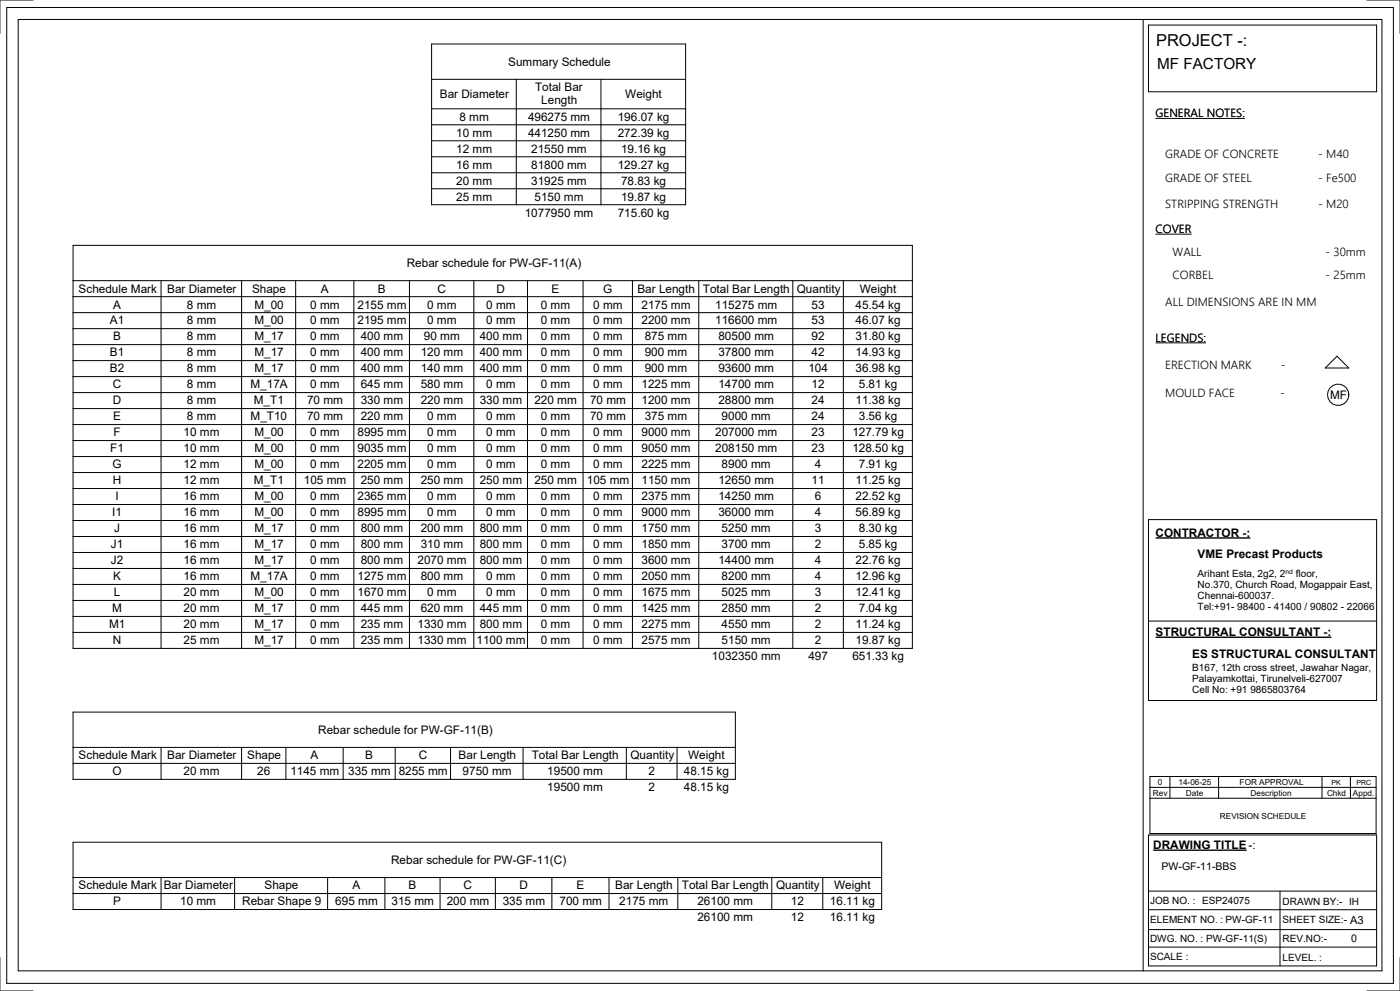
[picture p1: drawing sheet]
<svg xmlns="http://www.w3.org/2000/svg" width="420mm" height="297mm" viewBox="0 0 420 297" stroke-linecap="round" stroke-linejoin="round" font-family="sans-serif">
<defs><g id="words">
<text font-size="4.9" x="346.9" y="13.9">PROJECT -:</text>
<text font-size="4.6" x="347.2" y="20.7">MF FACTORY</text>
<g font-size="3.5">
<text x="152.5" y="19.6">Summary Schedule</text>
<text x="132" y="29.4">Bar Diameter</text>
<text x="160.6" y="27.3">Total Bar</text>
<text x="187.6" y="29.4">Weight</text>
<text x="162.4" y="31.3">Length</text>
<text x="346.7" y="35.2">GENERAL NOTES:</text>
<text x="136.9" y="41">10 mm</text>
<text x="137.9" y="36.2">8 mm</text>
<text x="158.4" y="36.2">496275 mm</text>
<text x="158.4" y="41">441250 mm</text>
<text x="185.4" y="36.2">196.07 kg</text>
<text x="185.4" y="41">272.39 kg</text>
<text x="136.9" y="45.8">12 mm</text>
<text x="159.4" y="45.8">21550 mm</text>
<text x="186.3" y="45.8">19.16 kg</text>
<text x="349.6" y="47.3">GRADE OF CONCRETE</text>
<text x="395.5" y="47.3">- M40</text>
<text x="136.9" y="50.6">16 mm</text>
<text x="159.4" y="50.6">81800 mm</text>
<text x="185.4" y="50.6">129.27 kg</text>
<text x="136.9" y="55.3">20 mm</text>
<text x="159.4" y="55.3">31925 mm</text>
<text x="186.3" y="55.3">78.83 kg</text>
<text x="349.6" y="54.6">GRADE OF STEEL</text>
<text x="395.5" y="54.6">- Fe500</text>
<text x="136.9" y="60.1">25 mm</text>
<text x="157.5" y="64.9">1077950 mm</text>
<text x="160.4" y="60.1">5150 mm</text>
<text x="185.4" y="64.9">715.60 kg</text>
<text x="186.3" y="60.1">19.87 kg</text>
<text x="349.6" y="62.3">STRIPPING STRENGTH</text>
<text x="395.5" y="62.3">- M20</text>
<text x="346.7" y="69.9">COVER</text>
<text x="351.8" y="76.8">WALL</text>
<text x="397.8" y="76.8">- 30mm</text>
<text x="122.1" y="80">Rebar schedule for PW-GF-11(A)</text>
<text x="351.8" y="83.5">CORBEL</text>
<text x="397.8" y="83.5">- 25mm</text>
<text x="23.6" y="87.7">Schedule Mark</text>
<text x="50.2" y="87.7">Bar Diameter</text>
<text x="75.6" y="87.7">Shape</text>
<text x="96.3" y="87.7">A</text>
<text x="113.4" y="87.7">B</text>
<text x="131.3" y="87.7">C</text>
<text x="149" y="87.7">D</text>
<text x="165.4" y="87.7">E</text>
<text x="181" y="87.7">G</text>
<text x="191.3" y="87.7">Bar Length</text>
<text x="210.9" y="87.7">Total Bar Length</text>
<text x="239.1" y="87.7">Quantity</text>
<text x="258" y="87.7">Weight</text>
<text x="34" y="92.5">A</text>
<text x="56.1" y="92.5">8 mm</text>
<text x="76.3" y="92.5">M_00</text>
<text x="93.1" y="92.5">0 mm</text>
<text x="107.3" y="92.5">2155 mm</text>
<text x="128.2" y="92.5">0 mm</text>
<text x="145.9" y="92.5">0 mm</text>
<text x="162.3" y="92.5">0 mm</text>
<text x="178" y="92.5">0 mm</text>
<text x="192.5" y="92.5">2175 mm</text>
<text x="214.6" y="92.5">115275 mm</text>
<text x="243.5" y="92.5">53</text>
<text x="256.7" y="92.5">45.54 kg</text>
<text x="349.6" y="91.6">ALL DIMENSIONS ARE IN MM</text>
<text x="33" y="97.3">A1</text>
<text x="56.1" y="97.3">8 mm</text>
<text x="76.3" y="97.3">M_00</text>
<text x="93.1" y="97.3">0 mm</text>
<text x="107.3" y="97.3">2195 mm</text>
<text x="128.2" y="97.3">0 mm</text>
<text x="145.9" y="97.3">0 mm</text>
<text x="162.3" y="97.3">0 mm</text>
<text x="178" y="97.3">0 mm</text>
<text x="192.5" y="97.3">2200 mm</text>
<text x="214.6" y="97.3">116600 mm</text>
<text x="243.5" y="97.3">53</text>
<text x="256.7" y="97.3">46.07 kg</text>
<text x="33" y="106.9">B1</text>
<text x="34" y="102.1">B</text>
<text x="56.1" y="102.1">8 mm</text>
<text x="56.1" y="106.9">8 mm</text>
<text x="76.3" y="102.1">M_17</text>
<text x="76.3" y="106.9">M_17</text>
<text x="93.1" y="102.1">0 mm</text>
<text x="93.1" y="106.9">0 mm</text>
<text x="108.2" y="102.1">400 mm</text>
<text x="108.2" y="106.9">400 mm</text>
<text x="126.2" y="106.9">120 mm</text>
<text x="127.2" y="102.1">90 mm</text>
<text x="143.9" y="102.1">400 mm</text>
<text x="143.9" y="106.9">400 mm</text>
<text x="162.3" y="102.1">0 mm</text>
<text x="162.3" y="106.9">0 mm</text>
<text x="178" y="102.1">0 mm</text>
<text x="178" y="106.9">0 mm</text>
<text x="193.4" y="102.1">875 mm</text>
<text x="193.4" y="106.9">900 mm</text>
<text x="215.6" y="102.1">80500 mm</text>
<text x="215.6" y="106.9">37800 mm</text>
<text x="243.5" y="102.1">92</text>
<text x="243.5" y="106.9">42</text>
<text x="256.7" y="102.1">31.80 kg</text>
<text x="256.7" y="106.9">14.93 kg</text>
<text x="346.7" y="102.5">LEGENDS:</text>
<text x="33" y="111.7">B2</text>
<text x="56.1" y="111.7">8 mm</text>
<text x="76.3" y="111.7">M_17</text>
<text x="93.1" y="111.7">0 mm</text>
<text x="108.2" y="111.7">400 mm</text>
<text x="126.2" y="111.7">140 mm</text>
<text x="143.9" y="111.7">400 mm</text>
<text x="162.3" y="111.7">0 mm</text>
<text x="178" y="111.7">0 mm</text>
<text x="193.4" y="111.7">900 mm</text>
<text x="215.6" y="111.7">93600 mm</text>
<text x="242.6" y="111.7">104</text>
<text x="256.7" y="111.7">36.98 kg</text>
<text x="349.6" y="110.8">ERECTION MARK</text>
<text x="384.3" y="110.8">-</text>
<text x="33.9" y="116.5">C</text>
<text x="56.1" y="116.5">8 mm</text>
<text x="75.2" y="116.5">M_17A</text>
<text x="93.1" y="116.5">0 mm</text>
<text x="108.2" y="116.5">645 mm</text>
<text x="126.2" y="116.5">580 mm</text>
<text x="145.9" y="116.5">0 mm</text>
<text x="162.3" y="116.5">0 mm</text>
<text x="178" y="116.5">0 mm</text>
<text x="192.5" y="116.5">1225 mm</text>
<text x="215.6" y="116.5">14700 mm</text>
<text x="243.5" y="116.5">12</text>
<text x="257.7" y="116.5">5.81 kg</text>
<text x="349.6" y="119.1">MOULD FACE</text>
<text x="384.2" y="119.1">-</text>
<text x="399.1" y="119.7">MF</text>
<text x="33.9" y="121.2">D</text>
<text x="56.1" y="121.2">8 mm</text>
<text x="76.2" y="121.2">M_T1</text>
<text x="92.1" y="121.2">70 mm</text>
<text x="108.2" y="121.2">330 mm</text>
<text x="126.2" y="121.2">220 mm</text>
<text x="143.9" y="121.2">330 mm</text>
<text x="160.3" y="121.2">220 mm</text>
<text x="177" y="121.2">70 mm</text>
<text x="192.5" y="121.2">1200 mm</text>
<text x="215.6" y="121.2">28800 mm</text>
<text x="243.5" y="121.2">24</text>
<text x="256.7" y="121.2">11.38 kg</text>
<text x="34" y="126">E</text>
<text x="34.1" y="130.8">F</text>
<text x="55.1" y="130.8">10 mm</text>
<text x="56.1" y="126">8 mm</text>
<text x="75.2" y="126">M_T10</text>
<text x="76.3" y="130.8">M_00</text>
<text x="92.1" y="126">70 mm</text>
<text x="93.1" y="130.8">0 mm</text>
<text x="107.3" y="130.8">8995 mm</text>
<text x="108.2" y="126">220 mm</text>
<text x="128.2" y="130.8">0 mm</text>
<text x="128.2" y="126">0 mm</text>
<text x="145.9" y="126">0 mm</text>
<text x="145.9" y="130.8">0 mm</text>
<text x="162.3" y="126">0 mm</text>
<text x="162.3" y="130.8">0 mm</text>
<text x="177" y="126">70 mm</text>
<text x="178" y="130.8">0 mm</text>
<text x="192.5" y="130.8">9000 mm</text>
<text x="193.4" y="126">375 mm</text>
<text x="214.6" y="130.8">207000 mm</text>
<text x="216.5" y="126">9000 mm</text>
<text x="243.5" y="126">24</text>
<text x="243.5" y="130.8">23</text>
<text x="255.8" y="130.8">127.79 kg</text>
<text x="257.7" y="126">3.56 kg</text>
<text x="33.1" y="135.6">F1</text>
<text x="55.1" y="135.6">10 mm</text>
<text x="76.3" y="135.6">M_00</text>
<text x="93.1" y="135.6">0 mm</text>
<text x="107.3" y="135.6">9035 mm</text>
<text x="128.2" y="135.6">0 mm</text>
<text x="145.9" y="135.6">0 mm</text>
<text x="162.3" y="135.6">0 mm</text>
<text x="178" y="135.6">0 mm</text>
<text x="192.5" y="135.6">9050 mm</text>
<text x="214.6" y="135.6">208150 mm</text>
<text x="243.5" y="135.6">23</text>
<text x="255.8" y="135.6">128.50 kg</text>
<text x="33.8" y="140.4">G</text>
<text x="55.1" y="140.4">12 mm</text>
<text x="76.3" y="140.4">M_00</text>
<text x="93.1" y="140.4">0 mm</text>
<text x="107.3" y="140.4">2205 mm</text>
<text x="128.2" y="140.4">0 mm</text>
<text x="145.9" y="140.4">0 mm</text>
<text x="162.3" y="140.4">0 mm</text>
<text x="178" y="140.4">0 mm</text>
<text x="192.5" y="140.4">2225 mm</text>
<text x="216.5" y="140.4">8900 mm</text>
<text x="244.5" y="140.4">4</text>
<text x="257.7" y="140.4">7.91 kg</text>
<text x="33.9" y="145.2">H</text>
<text x="55.1" y="145.2">12 mm</text>
<text x="76.2" y="145.2">M_T1</text>
<text x="91.2" y="145.2">105 mm</text>
<text x="108.2" y="145.2">250 mm</text>
<text x="126.2" y="145.2">250 mm</text>
<text x="143.9" y="145.2">250 mm</text>
<text x="160.3" y="145.2">250 mm</text>
<text x="176.1" y="145.2">105 mm</text>
<text x="192.5" y="145.2">1150 mm</text>
<text x="215.6" y="145.2">12650 mm</text>
<text x="243.5" y="145.2">11</text>
<text x="256.7" y="145.2">11.25 kg</text>
<text x="33.7" y="154.8">I1</text>
<text x="34.6" y="150">I</text>
<text x="55.1" y="150">16 mm</text>
<text x="55.1" y="154.8">16 mm</text>
<text x="76.3" y="150">M_00</text>
<text x="76.3" y="154.8">M_00</text>
<text x="93.1" y="150">0 mm</text>
<text x="93.1" y="154.8">0 mm</text>
<text x="107.3" y="150">2365 mm</text>
<text x="107.3" y="154.8">8995 mm</text>
<text x="128.2" y="150">0 mm</text>
<text x="128.2" y="154.8">0 mm</text>
<text x="145.9" y="150">0 mm</text>
<text x="145.9" y="154.8">0 mm</text>
<text x="162.3" y="150">0 mm</text>
<text x="162.3" y="154.8">0 mm</text>
<text x="178" y="150">0 mm</text>
<text x="178" y="154.8">0 mm</text>
<text x="192.5" y="150">2375 mm</text>
<text x="192.5" y="154.8">9000 mm</text>
<text x="215.6" y="150">14250 mm</text>
<text x="215.6" y="154.8">36000 mm</text>
<text x="244.5" y="150">6</text>
<text x="244.5" y="154.8">4</text>
<text x="256.7" y="150">22.52 kg</text>
<text x="256.7" y="154.8">56.89 kg</text>
<text x="34.3" y="159.6">J</text>
<text x="55.1" y="159.6">16 mm</text>
<text x="76.3" y="159.6">M_17</text>
<text x="93.1" y="159.6">0 mm</text>
<text x="108.2" y="159.6">800 mm</text>
<text x="126.2" y="159.6">200 mm</text>
<text x="143.9" y="159.6">800 mm</text>
<text x="162.3" y="159.6">0 mm</text>
<text x="178" y="159.6">0 mm</text>
<text x="192.5" y="159.6">1750 mm</text>
<text x="216.5" y="159.6">5250 mm</text>
<text x="244.5" y="159.6">3</text>
<text x="257.7" y="159.6">8.30 kg</text>
<text x="346.8" y="160.9">CONTRACTOR -:</text>
<text x="33.3" y="164.4">J1</text>
<text x="55.1" y="164.4">16 mm</text>
<text x="76.3" y="164.4">M_17</text>
<text x="93.1" y="164.4">0 mm</text>
<text x="108.2" y="164.4">800 mm</text>
<text x="126.2" y="164.4">310 mm</text>
<text x="143.9" y="164.4">800 mm</text>
<text x="162.3" y="164.4">0 mm</text>
<text x="178" y="164.4">0 mm</text>
<text x="192.5" y="164.4">1850 mm</text>
<text x="216.5" y="164.4">3700 mm</text>
<text x="244.5" y="164.4">2</text>
<text x="257.7" y="164.4">5.85 kg</text>
<text x="359.3" y="167.3">VME Precast Products</text>
<text x="33.3" y="169.2">J2</text>
<text x="34" y="174">K</text>
<text x="55.1" y="169.2">16 mm</text>
<text x="55.1" y="174">16 mm</text>
<text x="75.2" y="174">M_17A</text>
<text x="76.3" y="169.2">M_17</text>
<text x="93.1" y="169.2">0 mm</text>
<text x="93.1" y="174">0 mm</text>
<text x="107.3" y="174">1275 mm</text>
<text x="108.2" y="169.2">800 mm</text>
<text x="125.3" y="169.2">2070 mm</text>
<text x="126.2" y="174">800 mm</text>
<text x="143.9" y="169.2">800 mm</text>
<text x="145.9" y="174">0 mm</text>
<text x="162.3" y="174">0 mm</text>
<text x="162.3" y="169.2">0 mm</text>
<text x="178" y="174">0 mm</text>
<text x="178" y="169.2">0 mm</text>
<text x="192.5" y="174">2050 mm</text>
<text x="192.5" y="169.2">3600 mm</text>
<text x="215.6" y="169.2">14400 mm</text>
<text x="216.5" y="174">8200 mm</text>
<text x="244.5" y="174">4</text>
<text x="244.5" y="169.2">4</text>
<text x="256.7" y="174">12.96 kg</text>
<text x="256.7" y="169.2">22.76 kg</text>
<text x="34.2" y="178.8">L</text>
<text x="55.1" y="178.8">20 mm</text>
<text x="76.3" y="178.8">M_00</text>
<text x="93.1" y="178.8">0 mm</text>
<text x="107.3" y="178.8">1670 mm</text>
<text x="128.2" y="178.8">0 mm</text>
<text x="145.9" y="178.8">0 mm</text>
<text x="162.3" y="178.8">0 mm</text>
<text x="178" y="178.8">0 mm</text>
<text x="192.5" y="178.8">1675 mm</text>
<text x="216.5" y="178.8">5025 mm</text>
<text x="244.5" y="178.8">3</text>
<text x="256.7" y="178.8">12.41 kg</text>
<text x="33.7" y="183.6">M</text>
<text x="55.1" y="183.6">20 mm</text>
<text x="76.3" y="183.6">M_17</text>
<text x="93.1" y="183.6">0 mm</text>
<text x="108.2" y="183.6">445 mm</text>
<text x="126.2" y="183.6">620 mm</text>
<text x="143.9" y="183.6">445 mm</text>
<text x="162.3" y="183.6">0 mm</text>
<text x="178" y="183.6">0 mm</text>
<text x="192.5" y="183.6">1425 mm</text>
<text x="216.5" y="183.6">2850 mm</text>
<text x="244.5" y="183.6">2</text>
<text x="257.7" y="183.6">7.04 kg</text>
<text x="32.7" y="188.4">M1</text>
<text x="55.1" y="188.4">20 mm</text>
<text x="76.3" y="188.4">M_17</text>
<text x="93.1" y="188.4">0 mm</text>
<text x="108.2" y="188.4">235 mm</text>
<text x="125.3" y="188.4">1330 mm</text>
<text x="143.9" y="188.4">800 mm</text>
<text x="162.3" y="188.4">0 mm</text>
<text x="178" y="188.4">0 mm</text>
<text x="192.5" y="188.4">2275 mm</text>
<text x="216.5" y="188.4">4550 mm</text>
<text x="244.5" y="188.4">2</text>
<text x="256.7" y="188.4">11.24 kg</text>
<text x="346.8" y="190.7">STRUCTURAL CONSULTANT -:</text>
<text x="33.9" y="193.1">N</text>
<text x="55.1" y="193.1">25 mm</text>
<text x="76.3" y="193.1">M_17</text>
<text x="93.1" y="193.1">0 mm</text>
<text x="108.2" y="193.1">235 mm</text>
<text x="125.3" y="193.1">1330 mm</text>
<text x="143" y="193.1">1100 mm</text>
<text x="162.3" y="193.1">0 mm</text>
<text x="178" y="193.1">0 mm</text>
<text x="192.5" y="193.1">2575 mm</text>
<text x="213.6" y="197.9">1032350 mm</text>
<text x="216.5" y="193.1">5150 mm</text>
<text x="242.6" y="197.9">497</text>
<text x="244.5" y="193.1">2</text>
<text x="255.8" y="197.9">651.33 kg</text>
<text x="256.7" y="193.1">19.87 kg</text>
<text x="357.7" y="197.1">ES STRUCTURAL CONSULTANT</text>
<text x="95.5" y="219.9">Rebar schedule for PW-GF-11(B)</text>
<text x="23.6" y="227.6">Schedule Mark</text>
<text x="50.2" y="227.6">Bar Diameter</text>
<text x="74.2" y="227.6">Shape</text>
<text x="93.2" y="227.6">A</text>
<text x="109.6" y="227.6">B</text>
<text x="125.6" y="227.6">C</text>
<text x="137.6" y="227.6">Bar Length</text>
<text x="159.6" y="227.6">Total Bar Length</text>
<text x="189.2" y="227.6">Quantity</text>
<text x="206.5" y="227.6">Weight</text>
<text x="33.8" y="232.4">O</text>
<text x="55.1" y="232.4">20 mm</text>
<text x="77.2" y="232.4">26</text>
<text x="87.1" y="232.4">1145 mm</text>
<text x="104.5" y="232.4">335 mm</text>
<text x="119.6" y="232.4">8255 mm</text>
<text x="138.8" y="232.4">9750 mm</text>
<text x="164.2" y="232.4">19500 mm</text>
<text x="194.6" y="232.4">2</text>
<text x="205.2" y="232.4">48.15 kg</text>
<text x="164.2" y="237.2">19500 mm</text>
<text x="194.6" y="237.2">2</text>
<text x="205.2" y="237.2">48.15 kg</text>
<text x="346" y="254.5">DRAWING TITLE</text>
<text x="374.6" y="254.5">-:</text>
<text x="117.4" y="258.9">Rebar schedule for PW-GF-11(C)</text>
<text x="23.6" y="266.6">Schedule Mark</text>
<text x="49.1" y="266.6">Bar Diameter</text>
<text x="79.4" y="266.6">Shape</text>
<text x="105.7" y="266.6">A</text>
<text x="122.6" y="266.6">B</text>
<text x="139.1" y="266.6">C</text>
<text x="155.9" y="266.6">D</text>
<text x="173" y="266.6">E</text>
<text x="184.6" y="266.6">Bar Length</text>
<text x="204.6" y="266.6">Total Bar Length</text>
<text x="232.8" y="266.6">Quantity</text>
<text x="250.3" y="266.6">Weight</text>
<text x="34" y="271.4">P</text>
<text x="54.1" y="271.4">10 mm</text>
<text x="72.7" y="271.4">Rebar Shape 9</text>
<text x="100.6" y="271.4">695 mm</text>
<text x="117.5" y="271.4">315 mm</text>
<text x="134.1" y="271.4">200 mm</text>
<text x="150.8" y="271.4">335 mm</text>
<text x="167.9" y="271.4">700 mm</text>
<text x="185.8" y="271.4">2175 mm</text>
<text x="209.3" y="271.4">26100 mm</text>
<text x="237.3" y="271.4">12</text>
<text x="249" y="271.4">16.11 kg</text>
<text x="209.3" y="276.2">26100 mm</text>
<text x="237.3" y="276.2">12</text>
<text x="249" y="276.2">16.11 kg</text>
</g>
<text font-size="3.4" x="405.1" y="276.9">A3</text>
<g font-size="3.2">
<text x="348.5" y="260.9">PW-GF-11-BBS</text>
<text x="405.5" y="282.4">0</text>
</g>
<g font-size="3">
<text x="359.3" y="172.9">Arihant Esta, 2g2, 2</text>
<text x="388.8" y="172.9">floor,</text>
<text x="359.3" y="176.2">No.370, Church Road, Mogappair East,</text>
<text x="359.3" y="179.5">Chennai-600037.</text>
<text x="359.3" y="182.8">Tel:+91- 98400 - 41400 / 90802 - 22066</text>
<text x="357.7" y="201.1">B167, 12th cross street, Jawahar Nagar,</text>
<text x="357.7" y="204.4">Palayamkottai, Tirunelveli-627007</text>
<text x="357.7" y="207.8">Cell No: +91 9865803764</text>
<text x="345.1" y="270.9">JOB NO. :</text>
<text x="360.7" y="271.1">ESP24075</text>
<text x="384.8" y="271.4">DRAWN BY:-</text>
<text x="404.8" y="271.4">IH</text>
<text x="345.1" y="276.8">ELEMENT NO. :</text>
<text x="367.7" y="276.8">PW-GF-11</text>
<text x="384.8" y="276.8">SHEET SIZE:-</text>
<text x="345.1" y="282.4">DWG. NO. :</text>
<text x="345.1" y="287.7">SCALE :</text>
<text x="361.9" y="282.4">PW-GF-11(S)</text>
<text x="384.8" y="282.4">REV.NO:-</text>
<text x="384.8" y="288">LEVEL. :</text>
</g>
<g font-size="2.5">
<text x="345.9" y="238.6">Rev</text>
<text x="347.4" y="235.3">0</text>
<text x="353.6" y="235.3">14-06-25</text>
<text x="355.9" y="238.6">Date</text>
<text x="372" y="235.3">FOR APPROVAL</text>
<text x="375.3" y="238.6">Description</text>
<text x="398.2" y="238.6">Chkd</text>
<text x="406" y="238.6">Appd.</text>
<text x="366" y="245.4">REVISION SCHEDULE</text>
</g>
<g font-size="2.1">
<text x="399.5" y="235.2">PK</text>
<text x="407" y="235.2">PRC</text>
</g>
<text font-size="2" x="385.7" y="172">nd</text>
</g></defs>
<g fill="none" stroke="#000" stroke-width=".3">
<path d="M2 2.2h416.1v292.6h-416.1zM5.5 5.8h409.2v285.3h-409.2zM10 0h-10v10M343 5.8v285.3M344.6 7.5h68.5v20h-68.5zM410.1 0h10v10M401.2 106.8l3.5 3.5h-7.1zM344.6 155.8h68.5v54.2h-68.5zM344.6 186.2h68.5M344.6 250.3h68.5v39.3h-68.5zM344.6 272.7h68.5M344.6 267.2h68.5"/>
<path d="M344.6 278.7h68.5M384.1 267.2v22.4M0 287.1v10h10M344.6 283.9h68.5M420.1 287.1v10h-10"/>
<circle cx="401.5" cy="118.4" r="3.2"/>
</g>
<g fill="#fff">
<path d="M346.9 9.5h27.5v5.4h-27.5z"/>
<path d="M405.1 273.8h4.1v3.9h-4.1z"/>
<path d="M346.8 187.4h51.8v4.1h-51.8z"/>
<path d="M357.7 193.9h54.2v4.1h-54.2z"/>
<path d="M346 251.2h27.6v4.2h-27.6z"/>
<path d="M373.6 251.2h1v4.2h-1z"/>
<path d="M374.6 251.2h2.2v4.2h-2.2z"/>
<path d="M346.8 157.6h27.9v4.1h-27.9z"/>
<path d="M359.3 164.1h37.3v4.1h-37.3z"/>
<path d="M405.5 279.4h1.7v3.7h-1.7z"/>
<path d="M367.7 274.1h14.3v3.3h-14.3z"/>
<path d="M347.2 16.6h29.6v5.1h-29.6z"/>
<path d="M348.5 258h22.8v3.6h-22.8z"/>
<path d="M361.9 279.8h18.3v3.3h-18.3z"/>
<path d="M404.8 268.8h2.9v3.3h-2.9z"/>
<path d="M360.7 268.5h14.3v3.3h-14.3z"/>
</g>
<path d="M346.8 161.3h28.4M346.8 191h52.7M346 254.9h28.1" fill="none" stroke="#000" stroke-width=".41"/>
<g fill="none" stroke="#000" stroke-width=".3">
<path d="M129.5 13.2h76.2v48.2h-76.2zM129.5 37.4h76.2M129.5 32.6h76.2M129.5 23.8h76.2M154.9 23.8v37.6M180.3 23.8v37.6M346.7 35.5h26.8M129.5 56.6h76.2M129.5 51.8h76.2M129.5 47h76.2M129.5 42.2h76.2M21.9 73.6h251.9v120.8h-251.9z"/>
<path d="M346.7 70.2h10.8M21.9 98.5h251.9M21.9 93.7h251.9M21.9 88.9h251.9M21.9 84.1h251.9M48.3 84.1v110.3M72.5 84.1v110.3M88.7 84.1v110.3M106.2 84.1v110.3M122.9 84.1v110.3M142.2 84.1v110.3M158.3 84.1v110.3"/>
<path d="M174.9 84.1v110.3M189.8 84.1v110.3M209.7 84.1v110.3M237.9 84.1v110.3M253.1 84.1v110.3M21.9 117.7h251.9M21.9 112.9h251.9M21.9 108.1h251.9M21.9 103.3h251.9M346.7 102.8h15.2M21.9 136.9h251.9M21.9 132.1h251.9"/>
<path d="M21.9 127.3h251.9M21.9 122.5h251.9M21.9 156h251.9M21.9 151.2h251.9M21.9 146.5h251.9M21.9 141.7h251.9M21.9 175.2h251.9M21.9 170.4h251.9M21.9 165.6h251.9M21.9 160.8h251.9M21.9 189.6h251.9M21.9 184.8h251.9"/>
<path d="M21.9 180h251.9M21.9 213.5h198.7v20.2h-198.7zM21.9 228.9h198.7M21.9 224.1h198.7M48.3 224.1v9.6M72.5 224.1v9.6M85.8 224.1v9.6M103 224.1v9.6M118.6 224.1v9.6M135.2 224.1v9.6M156.9 224.1v9.6M187.9 224.1v9.6"/>
<path d="M203.2 224.1v9.6M345 232.8h67.9v17.1h-67.9zM345 236h67.9M345 239.3h67.9M351.1 232.8v6.5M365.7 232.8v6.5M396.7 232.8v6.5M405.2 232.8v6.5M21.9 252.5h242.7v20.2h-242.7zM21.9 267.9h242.7M21.9 263.1h242.7M48.3 263.1v9.6"/>
<path d="M70.4 263.1v9.6M98.3 263.1v9.6M115.5 263.1v9.6M132 263.1v9.6M148.6 263.1v9.6M165.6 263.1v9.6M182.7 263.1v9.6M203.4 263.1v9.6M231.6 263.1v9.6M246.9 263.1v9.6"/>
</g>
<use href="#words"/>
</svg>
